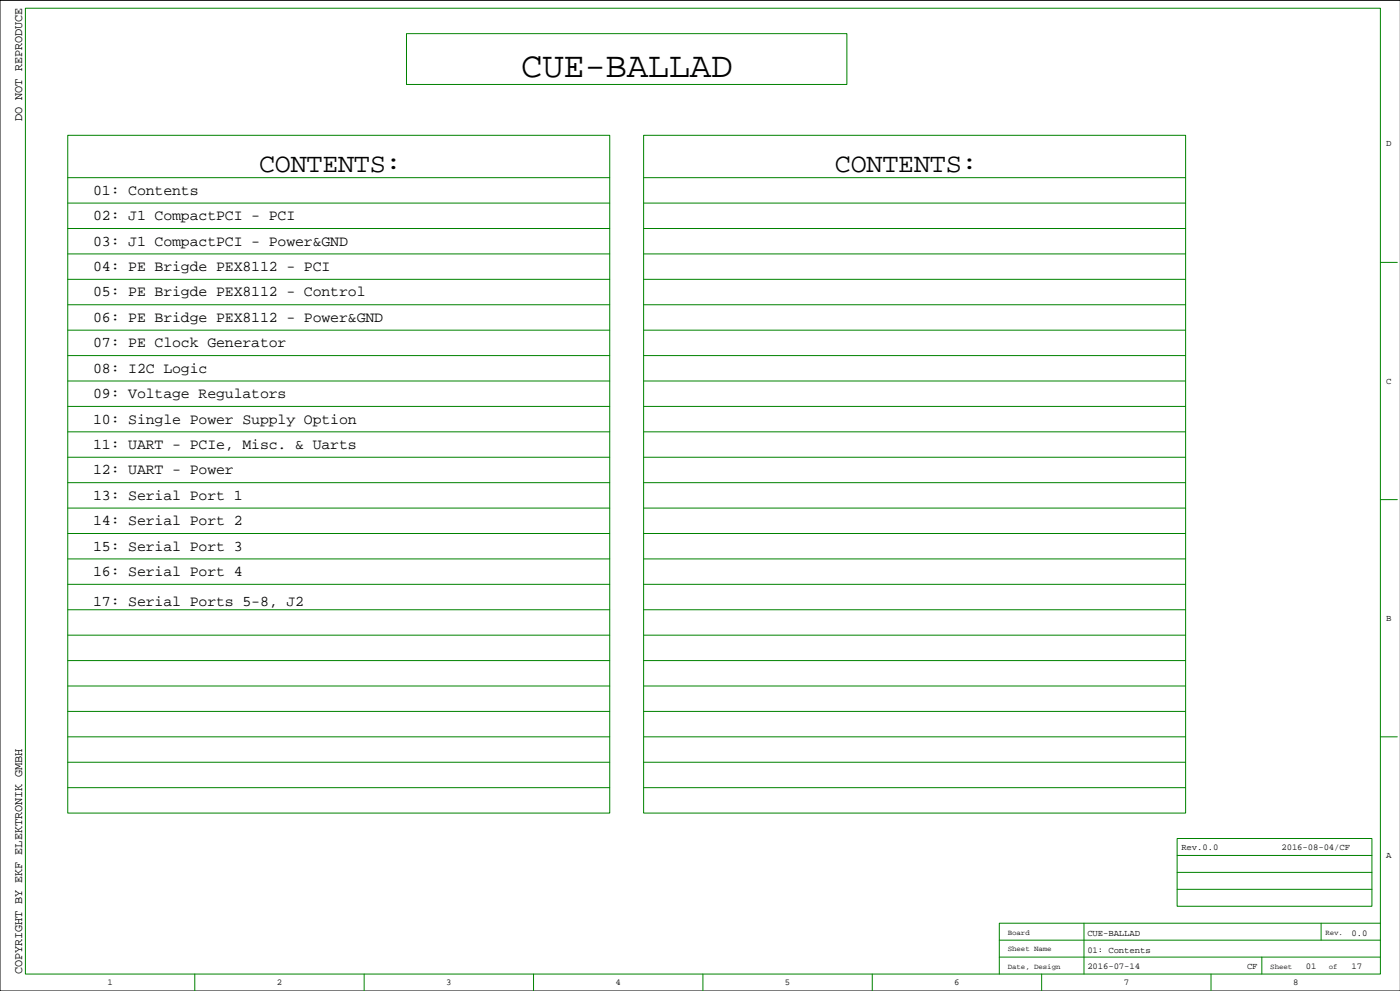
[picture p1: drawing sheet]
<svg xmlns="http://www.w3.org/2000/svg" width="420mm" height="297mm" viewBox="0 0 420 297" stroke-linecap="round" stroke-linejoin="round" font-family="sans-serif">
<defs><g id="words">
<text font-size="10.8" x="156.3" y="23">CUE-BALLAD</text>
<g font-size="8.1">
<text x="77.7" y="51.5">CONTENTS:</text>
<text x="250.4" y="51.5">CONTENTS:</text>
</g>
<g font-size="4.5">
<text x="27.9" y="58.4">01: Contents</text>
<text x="27.9" y="66">02: J1 CompactPCI - PCI</text>
<text x="27.9" y="73.6">03: J1 CompactPCI - Power&amp;GND</text>
<text x="27.9" y="81.2">04: PE Brigde PEX8112 - PCI</text>
<text x="27.9" y="88.9">05: PE Brigde PEX8112 - Control</text>
<text x="27.9" y="96.5">06: PE Bridge PEX8112 - Power&amp;GND</text>
<text x="27.9" y="104.1">07: PE Clock Generator</text>
<text x="27.9" y="111.7">08: I2C Logic</text>
<text x="27.9" y="119.3">09: Voltage Regulators</text>
<text x="27.9" y="126.9">10: Single Power Supply Option</text>
<text x="27.9" y="134.6">11: UART - PCIe, Misc. &amp; Uarts</text>
<text x="27.9" y="142.2">12: UART - Power</text>
<text x="27.9" y="149.8">13: Serial Port 1</text>
<text x="27.9" y="157.4">14: Serial Port 2</text>
<text x="27.9" y="165">15: Serial Port 3</text>
<text x="27.9" y="172.7">16: Serial Port 4</text>
<text x="27.9" y="181.5">17: Serial Ports 5-8, J2</text>
</g>
<g font-size="3.6">
<text x="6.6" y="36.2" transform="rotate(-90 6.6 36.2)">DO NOT REPRODUCE</text>
<text x="6.6" y="292" transform="rotate(-90 6.6 292)">COPYRIGHT BY EKF ELEKTRONIK GMBH</text>
</g>
<g font-size="2.7">
<text x="415.7" y="43.9">D</text>
<text x="415.7" y="115">C</text>
<text x="415.7" y="186.1">B</text>
<text x="354.2" y="254.7">Rev.0.0</text>
<text x="384.3" y="254.7">2016-08-04/CF</text>
<text x="415.7" y="257.2">A</text>
<text x="326.1" y="280.6">CUE-BALLAD</text>
<text x="405.3" y="280.6">0.0</text>
<text x="326.1" y="285.6">01: Contents</text>
<text x="326.1" y="290.5">2016-07-14</text>
<text x="373.9" y="290.5">CF</text>
<text x="391.6" y="290.5">01</text>
<text x="405.3" y="290.5">17</text>
<text x="32.2" y="295.3">1</text>
<text x="83" y="295.3">2</text>
<text x="133.8" y="295.3">3</text>
<text x="184.6" y="295.3">4</text>
<text x="235.4" y="295.3">5</text>
<text x="286.2" y="295.3">6</text>
<text x="337" y="295.3">7</text>
<text x="387.7" y="295.3">8</text>
</g>
<g font-size="2.2">
<text x="302.2" y="280.2">Board</text>
<text x="397.4" y="280.2">Rev.</text>
<text x="302.2" y="285">Sheet Name</text>
<text x="302.2" y="290.3">Date, Design</text>
<text x="380.9" y="290.3">Sheet</text>
<text x="398.4" y="290.3">of</text>
</g>
</g></defs>
<path d="M419.9 .1h-419.9v296.9h419.9" fill="none" stroke="#000" stroke-width=".3"/>
<g fill="none" stroke="#008200" stroke-width=".3">
<path d="M7.6 2.5h406.3v289.5h-406.3zM121.9 10.1h132v15.2h-132zM20.3 40.6h162.5v203.1h-162.5zM20.3 53.3h162.5M193 40.6h162.5v203.1h-162.5zM193 53.3h162.5M20.3 76.1h162.5M20.3 68.5h162.5M20.3 60.9h162.5M193 76.1h162.5M193 68.5h162.5M193 60.9h162.5"/>
<path d="M413.9 78.6h5.1M20.3 99h162.5M20.3 91.3h162.5M20.3 83.7h162.5M193 99h162.5M193 91.3h162.5M193 83.7h162.5M20.3 114.2h162.5M20.3 106.6h162.5M193 114.2h162.5M193 106.6h162.5M20.3 137.1h162.5"/>
<path d="M20.3 129.4h162.5M20.3 121.8h162.5M193 137.1h162.5M193 129.4h162.5M193 121.8h162.5M20.3 159.9h162.5M20.3 152.3h162.5M20.3 144.7h162.5M193 159.9h162.5M193 152.3h162.5M193 144.7h162.5M413.9 149.8h5.1"/>
<path d="M20.3 175.1h162.5M20.3 167.5h162.5M193 175.1h162.5M193 167.5h162.5M20.3 198h162.5M20.3 190.4h162.5M20.3 182.8h162.5M193 198h162.5M193 190.4h162.5M193 182.8h162.5M20.3 213.2h162.5M20.3 205.6h162.5"/>
<path d="M193 213.2h162.5M193 205.6h162.5M20.3 220.9h162.5M20.3 228.5h162.5M20.3 236.1h162.5M193 220.9h162.5M193 228.5h162.5M193 236.1h162.5M413.9 220.9h5.1M353 251.3h58.4v20.3h-58.4zM353 256.4h58.4M325 276.7v15.3"/>
<path d="M353 261.5h58.4M353 266.6h58.4M396.1 276.7v5.1M413.9 276.7h-114.2v15.3M58.4 292v5M109.2 292v5M160 292v5M210.8 292v5M261.6 292v5M299.7 286.9h114.2M299.7 281.8h114.2M312.3 292v5"/>
<path d="M363.1 292v5M378.4 286.9v5.1"/>
</g>
<use href="#words"/>
</svg>
